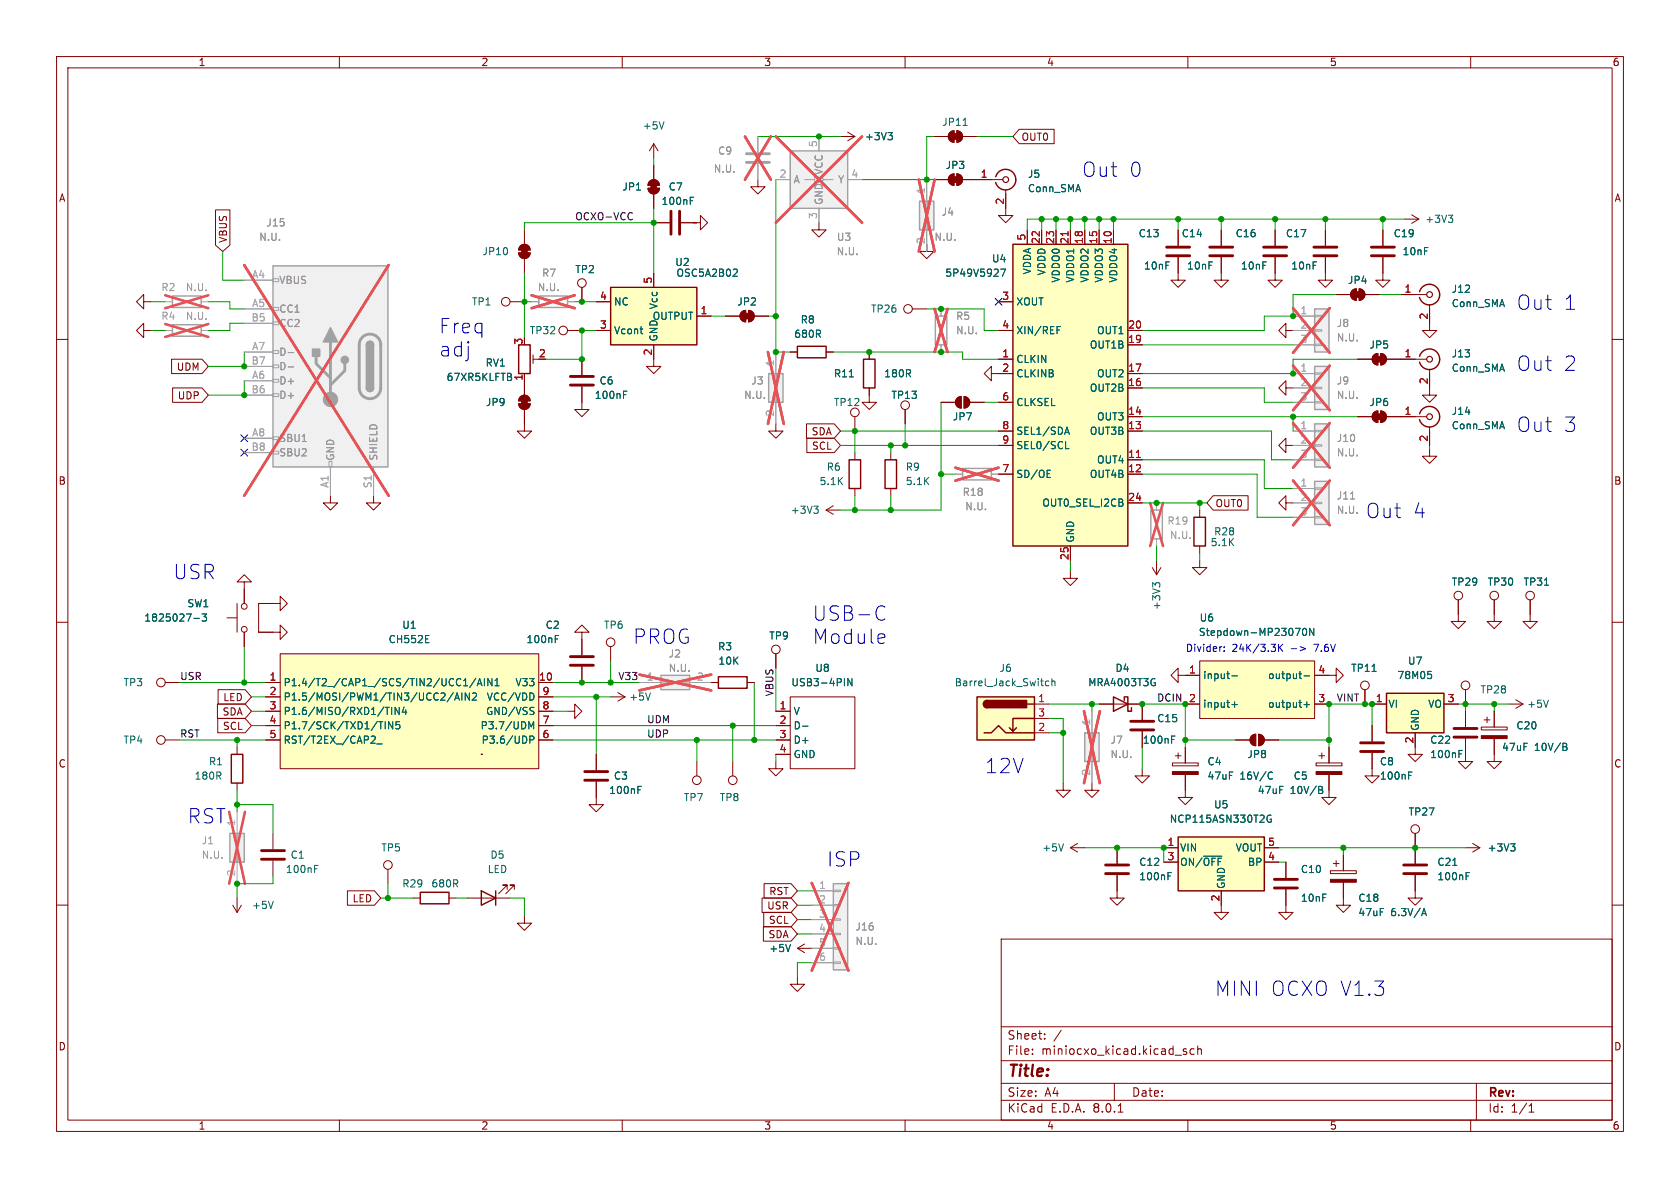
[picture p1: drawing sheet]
<svg xmlns="http://www.w3.org/2000/svg" width="297mm" height="210mm" viewBox="0 0 297 210" stroke-linecap="round" stroke-linejoin="round" font-family="sans-serif">
<defs><g id="words">
<g font-size="3.5" fill="#0000c2">
<text x="191.1" y="31.5">Out</text>
<text x="199.4" y="31.5">0</text>
<text x="77.5" y="59.2">Freq</text>
<text x="268" y="55">Out</text>
<text x="276.3" y="55">1</text>
<text x="77.5" y="63.3">adj</text>
<text x="268" y="65.8">Out</text>
<text x="276.3" y="65.8">2</text>
<text x="268" y="76.6">Out</text>
<text x="276.3" y="76.6">3</text>
<text x="241.3" y="91.8">Out</text>
<text x="249.6" y="91.8">4</text>
<text x="30.5" y="102.6">USR</text>
<text x="143.5" y="110">USB-C</text>
<text x="111.8" y="114.1">PROG</text>
<text x="143.5" y="114.1">Module</text>
<text x="174" y="136.9">12V</text>
<text x="33" y="145.8">RST</text>
<text x="146" y="153.4">ISP</text>
<text x="214.6" y="176.3">MINI OCXO V1.3</text>
</g>
<text font-size="2.8" fill="#840000" x="178" y="190.9">Title:</text>
<g font-size="2.1" fill="#840000">
<text x="178" y="184">Sheet:</text>
<text x="178" y="186.7">File:</text>
<text x="184.1" y="186.7">miniocxo_kicad.kicad_sch</text>
<text x="178" y="196.9">KiCad</text>
<text x="178" y="194.1">Size:</text>
<text x="184.7" y="194.1">A4</text>
<text x="185.7" y="196.9">E.D.A.</text>
<text x="193.3" y="196.9">8.0.1</text>
<text x="200" y="194.1">Date:</text>
<text x="263" y="194.3">Rev:</text>
<text x="263" y="196.9">Id:</text>
<text x="267.1" y="196.9">1/1</text>
</g>
<g font-size="1.8" fill="#840000">
<text x="35" y="11.9">1</text>
<text x="85" y="11.9">2</text>
<text x="135" y="11.9">3</text>
<text x="185" y="11.9">4</text>
<text x="235" y="11.9">5</text>
<text x="285" y="11.9">6</text>
<text x="180.5" y="25.1">OUT0</text>
<text x="10.3" y="35.9">A</text>
<text x="285.3" y="35.9">A</text>
<text x="40.3" y="43" transform="rotate(-90 40.3 43)">VBUS</text>
<text x="31.1" y="65.7">UDM</text>
<text x="31.3" y="70.8">UDP</text>
<text x="143.4" y="77.2">SDA</text>
<text x="143.5" y="79.7">SCL</text>
<text x="10.3" y="85.9">B</text>
<text x="214.8" y="89.9">OUT0</text>
<text x="285.3" y="85.9">B</text>
<text x="39.4" y="124.1">LED</text>
<text x="39.2" y="126.7">SDA</text>
<text x="39.3" y="129.2">SCL</text>
<text x="10.3" y="135.9">C</text>
<text x="285.3" y="135.9">C</text>
<text x="62.2" y="159.7">LED</text>
<text x="135.5" y="161">USR</text>
<text x="135.9" y="158.4">RST</text>
<text x="135.8" y="166.1">SDA</text>
<text x="135.8" y="163.5">SCL</text>
<text x="10.3" y="185.9">D</text>
<text x="285.3" y="185.9">D</text>
<text x="35" y="199.9">1</text>
<text x="85" y="199.9">2</text>
<text x="135" y="199.9">3</text>
<text x="185" y="199.9">4</text>
<text x="235" y="199.9">5</text>
<text x="285" y="199.9">6</text>
</g>
<g font-size="1.8" fill="#006464">
<text x="113.5" y="23.1">+5V</text>
<text x="166.5" y="22.5">JP11</text>
<text x="152.8" y="25">+3V3</text>
<text x="109.9" y="33.9">JP1</text>
<text x="118.1" y="33.9">C7</text>
<text x="167.1" y="30.1">JP3</text>
<text x="181.6" y="31.6">J5</text>
<text x="181.6" y="34.2">Conn_SMA</text>
<text x="116.8" y="36.4">100nF</text>
<text x="251.9" y="39.6">+3V3</text>
<text x="85.2" y="45.3">JP10</text>
<text x="119.3" y="47.2">U2</text>
<text x="175.3" y="46.6">U4</text>
<text x="201.2" y="42.1">C13</text>
<text x="202.1" y="47.9">10nF</text>
<text x="208.8" y="42.1">C14</text>
<text x="209.8" y="47.9">10nF</text>
<text x="218.3" y="42.1">C16</text>
<text x="219.3" y="47.9">10nF</text>
<text x="227.2" y="42.1">C17</text>
<text x="228.2" y="47.9">10nF</text>
<text x="246.3" y="42.1">C19</text>
<text x="247.9" y="45.3">10nF</text>
<text x="101.6" y="48.5">TP2</text>
<text x="119.5" y="49.1">OSC5A2B02</text>
<text x="167" y="49.1">5P49V5927</text>
<text x="182.5" y="48.6" transform="rotate(-90 182.5 48.6)">VDDA</text>
<text x="185" y="48.8" transform="rotate(-90 185 48.8)">VDDD</text>
<text x="187.6" y="50.1" transform="rotate(-90 187.6 50.1)">VDDO0</text>
<text x="190.1" y="50.1" transform="rotate(-90 190.1 50.1)">VDDO1</text>
<text x="192.6" y="50.1" transform="rotate(-90 192.6 50.1)">VDDO2</text>
<text x="195.2" y="50.1" transform="rotate(-90 195.2 50.1)">VDDO3</text>
<text x="197.7" y="50.1" transform="rotate(-90 197.7 50.1)">VDDO4</text>
<text x="238.2" y="50.4">JP4</text>
<text x="256.6" y="52">J12</text>
<text x="83.3" y="54.2">TP1</text>
<text x="93.6" y="59.3">TP32</text>
<text x="108.5" y="59.3">Vcont</text>
<text x="108.5" y="54.2">NC</text>
<text x="115.3" y="56.7">OUTPUT</text>
<text x="116.4" y="54.8" transform="rotate(-90 116.4 54.8)">Vcc</text>
<text x="130.3" y="54.2">JP2</text>
<text x="140.3" y="59.9">680R</text>
<text x="141.5" y="57.4">R8</text>
<text x="153.9" y="55.5">TP26</text>
<text x="179.6" y="54.2">XOUT</text>
<text x="179.6" y="59.3">XIN/REF</text>
<text x="193.8" y="59.3">OUT1</text>
<text x="256.6" y="54.5">Conn_SMA</text>
<text x="85.8" y="65">RV1</text>
<text x="116.4" y="60.5" transform="rotate(-90 116.4 60.5)">GND</text>
<text x="179.6" y="64.4">CLKIN</text>
<text x="192.6" y="61.8">OUT1B</text>
<text x="242" y="61.8">JP5</text>
<text x="256.6" y="63.4">J13</text>
<text x="256.6" y="65.9">Conn_SMA</text>
<text x="78.9" y="67.5">67XR5KLFTB</text>
<text x="85.8" y="72">JP9</text>
<text x="105" y="70.7">100nF</text>
<text x="105.9" y="68.2">C6</text>
<text x="147.3" y="66.9">R11</text>
<text x="147.3" y="72">TP12</text>
<text x="156.2" y="66.9">180R</text>
<text x="157.5" y="70.7">TP13</text>
<text x="179.6" y="66.9">CLKINB</text>
<text x="179.6" y="72">CLKSEL</text>
<text x="192.6" y="69.4">OUT2B</text>
<text x="193.8" y="66.9">OUT2</text>
<text x="242" y="72">JP6</text>
<text x="168.4" y="74.5">JP7</text>
<text x="179.6" y="77.1">SEL1/SDA</text>
<text x="192.6" y="77.1">OUT3B</text>
<text x="193.8" y="74.5">OUT3</text>
<text x="256.6" y="73.5">J14</text>
<text x="256.6" y="76.1">Conn_SMA</text>
<text x="146.1" y="83.4">R6</text>
<text x="160" y="83.4">R9</text>
<text x="179.6" y="79.6">SEL0/SCL</text>
<text x="193.8" y="82.1">OUT4</text>
<text x="144.8" y="86">5.1K</text>
<text x="160" y="86">5.1K</text>
<text x="179.6" y="84.7">SD/OE</text>
<text x="184.2" y="89.8">OUT0_SEL_I2CB</text>
<text x="192.6" y="84.7">OUT4B</text>
<text x="139.7" y="91">+3V3</text>
<text x="214.5" y="94.8">R28</text>
<text x="190.1" y="96" transform="rotate(-90 190.1 96)">GND</text>
<text x="213.9" y="96.7">5.1K</text>
<text x="33" y="107.5">SW1</text>
<text x="205.3" y="107.9" transform="rotate(-90 205.3 107.9)">+3V3</text>
<text x="256.6" y="103.7">TP29</text>
<text x="262.9" y="103.7">TP30</text>
<text x="269.3" y="103.7">TP31</text>
<text x="25.4" y="110.1">1825027-3</text>
<text x="68.6" y="113.9">CH552E</text>
<text x="71" y="111.4">U1</text>
<text x="93" y="113.9">100nF</text>
<text x="96.4" y="111.4">C2</text>
<text x="106.7" y="111.4">TP6</text>
<text x="135.9" y="113.3">TP9</text>
<text x="211.8" y="112.6">Stepdown-MP23070N</text>
<text x="212" y="110.1">U6</text>
<text x="126.8" y="115.2">R3</text>
<text x="126.9" y="117.7">10K</text>
<text x="144" y="119">U8</text>
<text x="176.6" y="119">J6</text>
<text x="197.1" y="119">D4</text>
<text x="238.8" y="119">TP11</text>
<text x="248.8" y="117.7">U7</text>
<text x="21.7" y="121.5">TP3</text>
<text x="50" y="121.5">P1.4/T2_/CAP1_/SCS/TIN2/UCC1/AIN1</text>
<text x="50" y="124.1">P1.5/MOSI/PWM1/TIN3/UCC2/AIN2</text>
<text x="86" y="124.1">VCC/VDD</text>
<text x="91" y="121.5">V33</text>
<text x="111.1" y="124.1">+5V</text>
<text x="139.8" y="121.5">USB3-4PIN</text>
<text x="168.7" y="121.5">Barrel_Jack_Switch</text>
<text x="192.3" y="121.5">MRA4003T3G</text>
<text x="212.6" y="120.2">input-</text>
<text x="212.6" y="125.3">input+</text>
<text x="224.1" y="125.3">output+</text>
<text x="224.1" y="120.2">output-</text>
<text x="245.4" y="125.3">VI</text>
<text x="246.9" y="120.2">78M05</text>
<text x="252.4" y="125.3">VO</text>
<text x="261.6" y="122.8">TP28</text>
<text x="269.9" y="125.3">+5V</text>
<text x="21.7" y="131.7">TP4</text>
<text x="50" y="126.6">P1.6/MISO/RXD1/TIN4</text>
<text x="50" y="129.1">P1.7/SCK/TXD1/TIN5</text>
<text x="50" y="131.7">RST/T2EX_/CAP2_</text>
<text x="84.9" y="129.1">P3.7/UDM</text>
<text x="85" y="131.7">P3.6/UDP</text>
<text x="85.8" y="126.6">GND/VSS</text>
<text x="140.2" y="126.6">V</text>
<text x="140.2" y="129.1">D-</text>
<text x="140.2" y="131.7">D+</text>
<text x="201.9" y="131.7">100nF</text>
<text x="204.5" y="127.9">C15</text>
<text x="251.1" y="129.3" transform="rotate(-90 251.1 129.3)">GND</text>
<text x="252.7" y="131.7">C22</text>
<text x="268" y="129.1">C20</text>
<text x="36.8" y="135.5">R1</text>
<text x="140.2" y="134.2">GND</text>
<text x="213.4" y="135.5">C4</text>
<text x="220.4" y="134.2">JP8</text>
<text x="243.8" y="135.5">C8</text>
<text x="252.7" y="134.2">100nF</text>
<text x="265.4" y="132.9">47uF</text>
<text x="271.3" y="132.9">10V/B</text>
<text x="34.3" y="138">180R</text>
<text x="107.6" y="140.6">100nF</text>
<text x="108.4" y="138">C3</text>
<text x="120.8" y="141.8">TP7</text>
<text x="127.2" y="141.8">TP8</text>
<text x="213.4" y="138">47uF</text>
<text x="214.5" y="143.1">U5</text>
<text x="219.2" y="138">16V/C</text>
<text x="222.3" y="140.6">47uF</text>
<text x="228.1" y="140.6">10V/B</text>
<text x="228.6" y="138">C5</text>
<text x="243.8" y="138">100nF</text>
<text x="206.7" y="145.6">NCP115ASN330T2G</text>
<text x="248.9" y="144.4">TP27</text>
<text x="50.4" y="154.5">100nF</text>
<text x="51.3" y="152">C1</text>
<text x="67.3" y="150.7">TP5</text>
<text x="86.1" y="154.5">LED</text>
<text x="86.6" y="152">D5</text>
<text x="184.2" y="150.7">+5V</text>
<text x="201.3" y="155.8">100nF</text>
<text x="201.3" y="153.3">C12</text>
<text x="208.5" y="150.7">VIN</text>
<text x="208.5" y="153.3">ON/~{OFF}</text>
<text x="218.3" y="150.7">VOUT</text>
<text x="220.5" y="153.3">BP</text>
<text x="229.9" y="154.5">C10</text>
<text x="254" y="153.3">C21</text>
<text x="254" y="155.8">100nF</text>
<text x="262.9" y="150.7">+3V3</text>
<text x="44.5" y="160.9">+5V</text>
<text x="71" y="157.1">R29</text>
<text x="76.2" y="157.1">680R</text>
<text x="216.8" y="157.2" transform="rotate(-90 216.8 157.2)">GND</text>
<text x="229.9" y="159.6">10nF</text>
<text x="240" y="159.6">C18</text>
<text x="240" y="162.2">47uF</text>
<text x="245.9" y="162.2">6.3V/A</text>
<text x="135.9" y="168.5">+5V</text>
</g>
<g font-size="1.8" fill="#989898">
<text x="126.8" y="27.5">C9</text>
<text x="126.1" y="30.7">N.U.</text>
<text x="140.2" y="32.6">A</text>
<text x="145.6" y="31" transform="rotate(-90 145.6 31)">VCC</text>
<text x="148.1" y="32.6">Y</text>
<text x="47" y="40.2">J15</text>
<text x="145.6" y="36.3" transform="rotate(-90 145.6 36.3)">GND</text>
<text x="166.4" y="38.3">J4</text>
<text x="45.7" y="42.8">N.U.</text>
<text x="147.8" y="45.3">N.U.</text>
<text x="147.9" y="42.8">U3</text>
<text x="165.1" y="42.8">N.U.</text>
<text x="28.4" y="51.7">R2</text>
<text x="32.7" y="51.7">N.U.</text>
<text x="49.3" y="50.4">VBUS</text>
<text x="95" y="51.7">N.U.</text>
<text x="95.7" y="49.1">R7</text>
<text x="28.4" y="56.7">R4</text>
<text x="32.7" y="56.7">N.U.</text>
<text x="49.3" y="55.5">CC1</text>
<text x="49.3" y="58">CC2</text>
<text x="168.9" y="56.7">R5</text>
<text x="168.9" y="59.3">N.U.</text>
<text x="236.2" y="58">J8</text>
<text x="49.3" y="63.1">D-</text>
<text x="49.3" y="65.6">D-</text>
<text x="236.2" y="60.6">N.U.</text>
<text x="49.3" y="68.2">D+</text>
<text x="49.3" y="70.7">D+</text>
<text x="131.5" y="70.7">N.U.</text>
<text x="132.7" y="68.2">J3</text>
<text x="236.2" y="68.2">J9</text>
<text x="236.2" y="70.7">N.U.</text>
<text x="49.3" y="78.3">SBU1</text>
<text x="49.3" y="80.9">SBU2</text>
<text x="59.3" y="81.5" transform="rotate(-90 59.3 81.5)">GND</text>
<text x="66.9" y="81.5" transform="rotate(-90 66.9 81.5)">SHIELD</text>
<text x="236.2" y="78.3">J10</text>
<text x="236.2" y="80.9">N.U.</text>
<text x="170.1" y="87.9">R18</text>
<text x="236.2" y="88.5">J11</text>
<text x="170.5" y="90.4">N.U.</text>
<text x="206.3" y="92.9">R19</text>
<text x="206.7" y="95.5">N.U.</text>
<text x="236.2" y="91">N.U.</text>
<text x="118.1" y="116.4">J2</text>
<text x="118.1" y="119">N.U.</text>
<text x="196.2" y="131.7">J7</text>
<text x="196.2" y="134.2">N.U.</text>
<text x="35.6" y="149.5">J1</text>
<text x="35.6" y="152">N.U.</text>
<text x="151.1" y="164.7">J16</text>
<text x="151.1" y="167.2">N.U.</text>
</g>
<g font-size="1.8" fill="#aaa">
<text x="144.5" y="26.1" transform="rotate(-90 144.5 26.1)">5</text>
<text x="137.7" y="31.5">2</text>
<text x="150.4" y="31.5">4</text>
<text x="163.6" y="34.4" transform="rotate(-90 163.6 34.4)">1</text>
<text x="144.5" y="38.8" transform="rotate(-90 144.5 38.8)">3</text>
<text x="163.6" y="43.3" transform="rotate(-90 163.6 43.3)">2</text>
<text x="44.5" y="49.3">A4</text>
<text x="44.4" y="56.9">B5</text>
<text x="44.5" y="54.4">A5</text>
<text x="229.8" y="55.6">1</text>
<text x="229.8" y="58.2">2</text>
<text x="44.4" y="64.5">B7</text>
<text x="44.5" y="62">A7</text>
<text x="136.9" y="64.8" transform="rotate(-90 136.9 64.8)">1</text>
<text x="229.8" y="60.7">3</text>
<text x="229.8" y="65.8">1</text>
<text x="44.4" y="69.6">B6</text>
<text x="44.5" y="67.1">A6</text>
<text x="229.8" y="68.3">2</text>
<text x="229.8" y="70.9">3</text>
<text x="44.5" y="77.2">A8</text>
<text x="136.9" y="73.7" transform="rotate(-90 136.9 73.7)">2</text>
<text x="229.8" y="75.9">1</text>
<text x="44.4" y="79.8">B8</text>
<text x="229.8" y="78.5">2</text>
<text x="229.8" y="81">3</text>
<text x="58.2" y="86.3" transform="rotate(-90 58.2 86.3)">A1</text>
<text x="65.8" y="86.4" transform="rotate(-90 65.8 86.4)">S1</text>
<text x="229.8" y="86.1">1</text>
<text x="229.8" y="88.6">2</text>
<text x="229.8" y="91.2">3</text>
<text x="114.2" y="120.4">1</text>
<text x="123.1" y="120.4">2</text>
<text x="192.8" y="128.3" transform="rotate(-90 192.8 128.3)">1</text>
<text x="192.8" y="137.2" transform="rotate(-90 192.8 137.2)">2</text>
<text x="41.7" y="146.1" transform="rotate(-90 41.7 146.1)">1</text>
<text x="41.7" y="155" transform="rotate(-90 41.7 155)">2</text>
<text x="144.7" y="157.2">1</text>
<text x="144.7" y="159.8">2</text>
<text x="144.7" y="162.3">3</text>
<text x="144.7" y="164.8">4</text>
<text x="144.7" y="167.4">5</text>
<text x="144.7" y="169.9">6</text>
</g>
<g font-size="1.8" fill="#a90000">
<text x="173.3" y="31.5">1</text>
<text x="177.5" y="36.3" transform="rotate(-90 177.5 36.3)">2</text>
<text x="181.4" y="42.6" transform="rotate(-90 181.4 42.6)">5</text>
<text x="183.9" y="43.2" transform="rotate(-90 183.9 43.2)">22</text>
<text x="186.4" y="43.2" transform="rotate(-90 186.4 43.2)">23</text>
<text x="189" y="43.2" transform="rotate(-90 189 43.2)">21</text>
<text x="191.5" y="43.2" transform="rotate(-90 191.5 43.2)">18</text>
<text x="194.1" y="43.2" transform="rotate(-90 194.1 43.2)">15</text>
<text x="196.6" y="43.2" transform="rotate(-90 196.6 43.2)">10</text>
<text x="106" y="53.1">4</text>
<text x="115.3" y="50.2" transform="rotate(-90 115.3 50.2)">5</text>
<text x="177.1" y="53.1">3</text>
<text x="248.2" y="51.8">1</text>
<text x="106" y="58.2">3</text>
<text x="123.8" y="55.6">1</text>
<text x="177.1" y="58.2">4</text>
<text x="199.3" y="58.2">20</text>
<text x="252.5" y="56.6" transform="rotate(-90 252.5 56.6)">2</text>
<text x="92.5" y="61" transform="rotate(-90 92.5 61)">3</text>
<text x="95.2" y="63.2">2</text>
<text x="115.3" y="62.9" transform="rotate(-90 115.3 62.9)">2</text>
<text x="177.1" y="63.2">1</text>
<text x="177.1" y="65.8">2</text>
<text x="199.3" y="65.8">17</text>
<text x="199.3" y="60.7">19</text>
<text x="248.2" y="63.2">1</text>
<text x="92.5" y="67.4" transform="rotate(-90 92.5 67.4)">1</text>
<text x="177.1" y="70.9">6</text>
<text x="199.3" y="68.3">16</text>
<text x="252.5" y="68" transform="rotate(-90 252.5 68)">2</text>
<text x="177.1" y="75.9">8</text>
<text x="199.3" y="75.9">13</text>
<text x="199.3" y="73.4">14</text>
<text x="248.2" y="73.4">1</text>
<text x="177.1" y="83.6">7</text>
<text x="177.1" y="78.5">9</text>
<text x="199.3" y="81">11</text>
<text x="199.3" y="83.6">12</text>
<text x="252.5" y="78.2" transform="rotate(-90 252.5 78.2)">2</text>
<text x="199.3" y="88.6">24</text>
<text x="189" y="99.1" transform="rotate(-90 189 99.1)">25</text>
<text x="210.1" y="119.1">1</text>
<text x="233" y="119.1">4</text>
<text x="47.6" y="120.4">1</text>
<text x="47.6" y="122.9">2</text>
<text x="47.6" y="125.5">3</text>
<text x="95.2" y="120.4">10</text>
<text x="95.8" y="125.5">8</text>
<text x="95.8" y="122.9">9</text>
<text x="137.7" y="125.5">1</text>
<text x="183.4" y="124.2">1</text>
<text x="210.1" y="124.2">2</text>
<text x="233" y="124.2">3</text>
<text x="243.1" y="124.2">1</text>
<text x="255.8" y="124.2">3</text>
<text x="47.6" y="128">4</text>
<text x="47.6" y="130.6">5</text>
<text x="95.8" y="130.6">6</text>
<text x="95.8" y="128">7</text>
<text x="137.7" y="128">2</text>
<text x="137.7" y="130.6">3</text>
<text x="183.4" y="129.3">2</text>
<text x="183.4" y="126.7">3</text>
<text x="249.9" y="131.5" transform="rotate(-90 249.9 131.5)">2</text>
<text x="137.7" y="133.1">4</text>
<text x="206.3" y="149.6">1</text>
<text x="224.1" y="149.6">5</text>
<text x="206.3" y="152.1">3</text>
<text x="224.1" y="152.1">4</text>
<text x="215.6" y="159.5" transform="rotate(-90 215.6 159.5)">2</text>
</g>
<g font-size="1.8" fill="#0f0f0f">
<text x="101.6" y="39">OCXO-VCC</text>
<text x="31.7" y="120.3">USR</text>
<text x="109.2" y="120.3">V33</text>
<text x="136.8" y="123.2" transform="rotate(-90 136.8 123.2)">VBUS</text>
<text x="204.5" y="124.1">DCIN</text>
<text x="236.2" y="124.1">VINT</text>
<text x="31.7" y="130.5">RST</text>
<text x="114.3" y="130.5">UDP</text>
<text x="114.3" y="127.9">UDM</text>
</g>
<g font-size="1.8" fill="#0000c2">
<text x="209.5" y="115.3">Divider:</text>
<text x="217.8" y="115.3">24K/3.3K</text>
<text x="232.6" y="115.3">7.6V</text>
</g>
</g></defs>
<g fill="none" stroke="#840000" stroke-width=".18">
<path d="M10 10h277v190h-277zM12 12h273v186h-273zM60 10v2M110 10v2M160 10v2M210 10v2M260 10v2M177.8 36.8v1.3h1.3l-1.3 1.3-1.3-1.3h1.3M10 60h2M163.8 43.2v1.3h1.3l-1.3 1.2-1.2-1.2h1.2M227.3 58.4v-1.2l-1.2 1.2 1.2 1.3v-1.3h1.3M234.3 45.5v4h1.3l-1.3 1.3-1.3-1.3h1.3"/>
<path d="M234.3 40.6v2.8M285 60h2M146 90.2l1.3 .7M146 90.2h2.6M147.3 89.4l-1.3 .8M151.1 80v1.3M151.1 86.4v1.2M10 110h2M285 110h2M10 160h2M285 160h2M177 166h108v32h-108z"/>
<path d="M60 198v2M110 198v2M160 198v2M177 194.5h108M177 191.5h108M177 187.5h108M177 181.5h108M182.5 186.3v.1M182.5 185.5v.1M184.7 183.6v.1M184.7 182.8v.1M187.6 182.1l-1.3 2"/>
<path d="M197 191.5v3M197.7 196.6h.8M207.7 186.5h1.2M209.7 185.5l-.3-.1-.2 .2v.2l.5 .2v.3h-.5M210 198v2M211.1 185.5l-.4-.1-.3 .3v.4l.1 .2h.6M211.7 185.5l.3-.1 .3 .1 .1 .9M211.7 184.9v1.5M260 198v2M261 191.5v6.5M270.3 196.6h.9M270.3 195.5l.4-.4v1.5"/>
</g>
<path d="M143.9 89.5h.7l-.4 .5M144.4 90l.2 .2v.3l-.2 .2" fill="none" stroke="#006464" stroke-width=".18"/>
<path d="M150.1 81.3h2v5.1h-2z" fill="none" stroke="#840000" stroke-width=".25"/>
<path d="M232.3 43.7h4M232.3 45.2h4" fill="none" stroke="#840000" stroke-width=".51"/>
<path d="M162.6 35.6h2.5v5h-2.5z" fill="#f0f0f0"/>
<path d="M163.7 35.6h.3v1.2h-.3zM163.7 39.4h.3v1.2h-.3zM163.8 31.8v3.8M163.8 40.6v3.9" fill="none" stroke="#a1a1a1" stroke-width=".18"/>
<path d="M162.6 35.6h2.5v5h-2.5z" fill="none" stroke="#a1a1a1" stroke-width=".25"/>
<path d="M162.4 31.8l2.8 12.7M165.2 31.8l-2.8 12.7" fill="none" stroke="#e65255" stroke-width=".46"/>
<path d="M58.4 87.6v1.3h1.3l-1.3 1.3-1.3-1.3h1.3M66 87.6v1.3h1.3l-1.3 1.3-1.2-1.3h1.2" fill="none" stroke="#840000" stroke-width=".18"/>
<path d="M48.3 47h20.3v35.6h-20.3z" fill="#f0f0f0"/>
<g fill="none" stroke="#a1a1a1" stroke-width=".18">
<path d="M43.2 49.5h5.1M43.2 54.6h5.1M43.2 57.2h5.1M48.3 56.9h1v.5h-1zM48.3 54.4h1v.5h-1zM48.3 49.3h1v.5h-1zM43.2 67.3h5.1M43.2 62.2h5.1M43.2 77.5h5.1M43.2 69.9h5.1M43.2 64.8h5.1M48.3 79.8h1v.5h-1z"/>
<path d="M48.3 77.2h1v.5h-1zM48.3 69.6h1v.5h-1zM48.3 67.1h1v.5h-1zM48.3 64.5h1v.5h-1zM48.3 62h1v.5h-1zM43.2 80h5.1M58.2 81.5h.5v1.1h-.5zM58.4 82.6v5M66 82.6v5"/>
</g>
<path d="M48.3 47h20.3v35.6h-20.3zM64.8 68.6a.64 .64 0 0 0 .6 .6 .64 .64 0 0 0 .6-.6M64.8 61a.64 .64 0 0 1 .6-.7 .64 .64 0 0 1 .6 .7" fill="none" stroke="#a1a1a1" stroke-width=".25"/>
<path d="M64.1 59.6a1.91 1.91 0 0 1 2-.4 1.91 1.91 0 0 1 1.2 1.8v7.6a1.91 1.91 0 0 1-1.9 1.9 1.91 1.91 0 0 1-1.9-1.9v-7.8l.2-.6zM55.9 63v1.3l2.5 2.5M58.4 60.5v10.1M61 64.3v1.2l-2.6 2.6" fill="none" stroke="#a1a1a1" stroke-width=".51"/>
<g fill="#a1a1a1" stroke="#a1a1a1" stroke-width=".25">
<path d="M64.8 68.6h1.2a.64 .64 0 0 1-.6 .6 .64 .64 0 0 1-.6-.6z"/>
<path d="M64.8 61h1.2v7.6h-1.2z"/>
<path d="M65 60.5a.64 .64 0 0 1 .6-.1 .64 .64 0 0 1 .4 .6h-1.2z"/>
<path d="M58.4 57.9l1.3 2.6h-2.6z"/>
<path d="M55.2 61.7h1.3v1.3h-1.3z"/>
<circle cx="61" cy="63.6" r=".63"/>
</g>
<circle cx="58.4" cy="70.6" r="1.27" fill="#a1a1a1" stroke="#a1a1a1" stroke-width=".18"/>
<path d="M50.9 62.3h1M50.9 64.9h1" fill="none" stroke="#989898" stroke-width=".18"/>
<path d="M43.2 46.9l25.5 40.7M68.7 46.9l-25.5 40.7" fill="none" stroke="#e65255" stroke-width=".46"/>
<g fill="#840000" stroke="#840000" stroke-width=".18">
<path d="M168.4 31.2h1v1.1h-1z"/>
<path d="M167.9 31l.8-.3v2.1a1.02 1.02 0 0 1-1-.7 1.02 1.02 0 0 1 .2-1.1z"/>
<path d="M169.2 30.7a1.02 1.02 0 0 1 1 1.1 1.02 1.02 0 0 1-1 1z"/>
</g>
<path d="M165.1 31.8h2.5M167.9 31l.8-.3v2.1a1.02 1.02 0 0 1-1-.7 1.02 1.02 0 0 1 .2-1.1zM169.2 30.7a1.02 1.02 0 0 1 1 1.1 1.02 1.02 0 0 1-1 1zM170.2 31.8h2.5" fill="none" stroke="#840000" stroke-width=".18"/>
<path d="M232.4 54.6h2.5v7.6h-2.5z" fill="#f0f0f0"/>
<path d="M228.6 55.9h3.8M228.6 58.4h3.8M232.4 58.3h1.3v.2h-1.3zM232.4 55.8h1.3v.2h-1.3zM228.6 61h3.8M232.4 60.8h1.3v.3h-1.3z" fill="none" stroke="#a1a1a1" stroke-width=".18"/>
<path d="M232.4 54.6h2.5v7.6h-2.5z" fill="none" stroke="#a1a1a1" stroke-width=".25"/>
<path d="M228.6 54.5l6.5 7.9M235.1 54.5l-6.5 7.9" fill="none" stroke="#e65255" stroke-width=".46"/>
<path d="M175.3 66v-1.2l-1.3 1.2 1.3 1.3v-1.3h1.2" fill="none" stroke="#840000" stroke-width=".18"/>
<path d="M179.1 43.2h20.3v53.3h-20.3z" fill="#ffffc2"/>
<path d="M176 31.2a1.82 1.82 0 0 1 2.8-.9 1.82 1.82 0 0 1 0 3 1.82 1.82 0 0 1-2.8-1M179.1 43.2h20.3v53.3h-20.3zM156.5 81.3h2v5.1h-2z" fill="none" stroke="#840000" stroke-width=".25"/>
<g fill="none" stroke="#840000" stroke-width=".18">
<path d="M172.7 31.8h4.6M177.8 33.5v3.3M25.4 53.3v-1.2l-1.3 1.2 1.3 1.3v-1.3h1.3M25.4 58.4v-1.2l-1.3 1.2 1.3 1.3v-1.3h1.3M176.5 58.4h2.6M176.5 53.3h2.6M181.6 40.6v2.6M184.1 40.6v2.6M186.7 40.6v2.6M189.2 40.6v2.6M191.8 40.6v2.6M194.3 40.6v2.6"/>
<path d="M196.8 40.6v2.6M199.4 58.4h2.5M160 72.4v2.5M166.4 71.1h2.5M169.2 70.4l.7-.3v2a1.02 1.02 0 0 1-.9-.6 1.02 1.02 0 0 1 .2-1.1zM170.4 70.1a1.02 1.02 0 0 1 1 1 1.02 1.02 0 0 1-1 1zM171.4 71.1h2.6M176.5 63.5h2.6M176.5 76.2h2.6M176.5 66h2.6M176.5 71.1h2.6M176.5 78.7h2.6"/>
<path d="M199.4 76.2h2.5M199.4 73.7h2.5M199.4 68.6h2.5M199.4 66h2.5M199.4 61h2.5M157.5 80v1.3M157.5 86.4v1.2M176.5 83.8h2.6M189.2 96.5v2.6M199.4 81.3h2.5M199.4 83.8h2.5M199.4 88.9h2.5"/>
<path d="M48.3 147.3v2.8M48.3 152.1v2.8"/>
<circle cx="160" cy="71.6" r=".76"/>
</g>
<path d="M188.8 40.9v.8M200.9 80.9h.7" fill="none" stroke="#a90000" stroke-width=".18"/>
<path d="M176.9 47.6h.9l-.6 1.2M186.9 58.3h.4M186.9 57.7h.6M188.3 76.4h.6M188.4 79.3h.6M188.6 75.5l.5 1.3M185.1 84.4h.6M185.1 83.1h.6M55.6 153.6h.4M55.6 153h.6" fill="none" stroke="#006464" stroke-width=".18"/>
<path d="M30.5 52.3h5.1v2.1h-5.1zM165.4 55.9h2v5.1h-2zM170.2 82.8h5.1v2h-5.1z" fill="none" stroke="#a1a1a1" stroke-width=".25"/>
<path d="M29.2 53.3h1.3M35.6 53.3h1.2M166.4 54.6v1.3M166.4 61v1.2M168.9 83.8h1.3M175.3 83.8h1.2" fill="none" stroke="#a1a1a1" stroke-width=".18"/>
<path d="M29.2 52.2l7.6 2.3M36.8 52.2l-7.6 2.3M165.2 54.6l2.3 7.6M167.5 54.6l-2.3 7.6M168.9 82.7l7.6 2.3M176.5 82.7l-7.6 2.3" fill="none" stroke="#e65255" stroke-width=".46"/>
<g fill="#840000" stroke="#840000" stroke-width=".18">
<path d="M169.2 70.4l.7-.3v2a1.02 1.02 0 0 1-.9-.6 1.02 1.02 0 0 1 .2-1.1z"/>
<path d="M170.4 70.1a1.02 1.02 0 0 1 1 1 1.02 1.02 0 0 1-1 1z"/>
</g>
<circle cx="177.8" cy="31.8" r=".51" fill="none" stroke="#840000" stroke-width=".2"/>
<path d="M46.2 150.4h4.1M46.2 151.9h4.1" fill="none" stroke="#840000" stroke-width=".51"/>
<path d="M232.4 74.9h2.5v7.7h-2.5z" fill="#f0f0f0"/>
<path d="M228.6 76.2h3.8M228.6 78.7h3.8M232.4 78.6h1.3v.3h-1.3zM232.4 76.1h1.3v.2h-1.3zM228.6 81.3h3.8M232.4 81.2h1.3v.2h-1.3z" fill="none" stroke="#a1a1a1" stroke-width=".18"/>
<path d="M232.4 74.9h2.5v7.7h-2.5z" fill="none" stroke="#a1a1a1" stroke-width=".25"/>
<path d="M228.6 74.8l6.5 7.9M235.1 74.8l-6.5 7.9" fill="none" stroke="#e65255" stroke-width=".46"/>
<path d="M49.5 115.6h45.7v20.3h-45.7z" fill="#ffffc2"/>
<g fill="none" stroke="#840000" stroke-width=".18">
<path d="M248.3 38.7h2.5M249.6 38l1.2 .7M250.8 38.7l-1.2 .8M208.3 45.5v4h1.2l-1.2 1.3-1.3-1.3h1.3M208.3 40.6v2.8M215.9 45.5v4h1.3l-1.3 1.3-1.3-1.3h1.3M215.9 40.6v2.8M225.4 45.5v4h1.3l-1.3 1.3-1.2-1.3h1.2M225.4 40.6v2.8M236.2 52.1h2.6M239.1 51.4l.7-.3v2a1.02 1.02 0 0 1-1-.6 1.02 1.02 0 0 1 .3-1.1zM240.3 51.1a1.02 1.02 0 0 1 1 1 1.02 1.02 0 0 1-1 1z"/>
<path d="M241.3 52.1h2.5M244.5 45.5v4h1.2l-1.2 1.3-1.3-1.3h1.3M244.5 40.6v2.8M252.7 57.2v1.2h1.3l-1.3 1.3-1.2-1.3h1.2M91.7 71.4h2a1.02 1.02 0 0 1-1 1 1.02 1.02 0 0 1-1-1zM92 70.2a1.02 1.02 0 0 1 1.1-.3 1.02 1.02 0 0 1 .6 1h-2zM92.7 67.3v2.6M92.7 72.4v2.5M240 63.5h2.6M242.9 62.8l.7-.3v2a1.02 1.02 0 0 1-.9-.6 1.02 1.02 0 0 1 .2-1.1zM244.1 62.5a1.02 1.02 0 0 1 1 1 1.02 1.02 0 0 1-1 1zM245.1 63.5h2.5"/>
<path d="M49.5 115.6h45.7v20.3h-45.7zM234.9 119.4h1.3v-1.3l1.3 1.3-1.3 1.3v-1.3M257.8 108.6v1.3h1.3l-1.3 1.2-1.3-1.2h1.3M47 120.7h2.5M47 123.2h2.5M47 125.7h2.5M47 128.3h2.5M47 130.8h2.5M85.1 133.4h.1M95.2 120.7h2.6M95.2 123.2h2.6M95.2 125.7h2.6"/>
<path d="M95.2 128.3h2.6M95.2 130.8h2.6M100.3 125.7h1.3v-1.2l1.3 1.2-1.3 1.3v-1.3M241.3 121.9v2.6M242.6 128.3v2.8M242.6 133.1v2.8M237.5 158.8v1.2h1.3l-1.3 1.3-1.3-1.3h1.3"/>
<circle cx="241.3" cy="121.2" r=".76"/>
</g>
<g fill="none" stroke="#006464" stroke-width=".18">
<path d="M256 38h.8l-.4 .5M256.6 38.5l.2 .3v.3l-.2 .2M75.2 113.6h.6M75.2 112.3h.6M84.1 119.9l-1.1 1.6M85.6 120v1.2M87 120v1.2l-.8-1.2v1.2M242.6 118.7h.7M66.1 130.1l.2 .3v.3l-.7 .7h.7M66.6 131.5h1M68.1 127.6v1.2M68.1 125h.7"/>
<path d="M69.2 125v1.3M69.4 127.6v1.2l-.7-1.2v1.2M70.6 125v1.3l-.7-1.3v1.3M70.6 127.6h-.6v.6l.2-.1h.4l.1 .2-.1 .4-.1 .1-.5-.1M71.4 125l-.3 .9h.8M71.7 125.5v.8M80.1 122.4l-1.1 1.7M80.4 123.8l.4-1.3 .4 1.3M80.5 123.4h.6M81.6 122.5v1.3M81.9 121.2h.8M81.9 120.3l.4-.3v1.2"/>
<path d="M83 122.5v1.3l-.7-1.3v1.3M83.5 122.6l.5-.1 .2 .4-.7 .9h.7M84.4 121.2l.4-1.2 .4 1.2M84.5 120.9h.6M87.5 121.2h.7M87.5 120.3l.4-.3v1.2M93.5 127.6l.4 .9 .4-.9v1.2M93.7 130.8l.6-.1 .1-.2-.1-.3-.6-.1v1.3M94.2 125l.2 .1M94.3 125.8l.1 .1-.1 .3M249 137.1h.5M249 136.5h.6"/>
</g>
<path d="M30.5 57.4h5.1v2h-5.1zM203.5 90.2h2v5.1h-2z" fill="none" stroke="#a1a1a1" stroke-width=".25"/>
<path d="M29.2 58.4h1.3M35.6 58.4h1.2M204.5 88.9v1.3M204.5 95.3v1.2" fill="none" stroke="#a1a1a1" stroke-width=".18"/>
<path d="M29.2 57.3l7.6 2.3M36.8 57.3l-7.6 2.3M203.3 88.9l2.3 7.6M205.6 88.9l-2.3 7.6" fill="none" stroke="#e65255" stroke-width=".46"/>
<path d="M206.2 43.7h4.1M206.2 45.2h4.1M213.9 43.7h4M213.9 45.2h4M223.4 43.7h4.1M223.4 45.2h4.1M242.4 43.7h4.1M242.4 45.2h4.1M240.5 132.8h4.1M240.5 131.3h4.1" fill="none" stroke="#840000" stroke-width=".51"/>
<g fill="#840000" stroke="#840000" stroke-width=".18">
<path d="M239.5 51.6h1v1h-1z"/>
<path d="M239.1 51.4l.7-.3v2a1.02 1.02 0 0 1-1-.6 1.02 1.02 0 0 1 .3-1.1z"/>
<path d="M240.3 51.1a1.02 1.02 0 0 1 1 1 1.02 1.02 0 0 1-1 1z"/>
<path d="M243.3 63h1v1h-1z"/>
<path d="M242.9 62.8l.7-.3v2a1.02 1.02 0 0 1-.9-.6 1.02 1.02 0 0 1 .2-1.1z"/>
<path d="M244.1 62.5a1.02 1.02 0 0 1 1 1 1.02 1.02 0 0 1-1 1z"/>
<path d="M92.2 70.6h1v1h-1z"/>
<path d="M91.7 71.4h2a1.02 1.02 0 0 1-1 1 1.02 1.02 0 0 1-1-1z"/>
<path d="M92 70.2a1.02 1.02 0 0 1 1.1-.3 1.02 1.02 0 0 1 .6 1h-2z"/>
</g>
<path d="M147.3 156.2h2.6v15.3h-2.6z" fill="#f0f0f0"/>
<path d="M143.5 157.5h3.8M147.3 159.9h1.3v.2h-1.3zM147.3 157.4h1.3v.2h-1.3zM143.5 160h3.8M143.5 162.6h3.8M143.5 165.1h3.8M143.5 167.6h3.8M143.5 170.2h3.8M147.3 170.1h1.3v.2h-1.3zM147.3 167.5h1.3v.3h-1.3zM147.3 165h1.3v.2h-1.3zM147.3 162.4h1.3v.3h-1.3z" fill="none" stroke="#a1a1a1" stroke-width=".18"/>
<path d="M147.3 156.2h2.6v15.3h-2.6z" fill="none" stroke="#a1a1a1" stroke-width=".25"/>
<path d="M143.5 156.1l6.5 15.5M150 156.1l-6.5 15.5" fill="none" stroke="#e65255" stroke-width=".46"/>
<path d="M100.8 66.5h4.1M100.8 68.1h4.1M248.2 154.4h4M248.2 152.9h4" fill="none" stroke="#840000" stroke-width=".51"/>
<g fill="none" stroke="#840000" stroke-width=".18">
<path d="M90.2 53.3h2.5M92.7 74.9v1.3h1.3l-1.3 1.3-1.3-1.3h1.3M92.7 66v1.3M94.2 62.7v1.6M94.2 63.5h1M102.9 68.3v4.1h1.2l-1.2 1.3-1.3-1.3h1.3M102.9 63.5v2.8M115.6 63.5v1.3h1.2l-1.2 1.2-1.3-1.2h1.3M242.6 135.9v1.3h1.2l-1.2 1.2-1.3-1.2h1.3M235.2 153.9h4.6v.5h-4.6zM235.7 152.7h1M236.2 152.1v1.1"/>
<path d="M237.5 151.1v2.8M237.5 156v2.8M250.2 154.7v4.1h1.3l-1.3 1.2-1.3-1.2h1.3M250.2 149.9v2.8"/>
<circle cx="89.4" cy="53.3" r=".76"/>
</g>
<path d="M90.1 66.6l.4 .2-.1 .3-.2 .2M90.3 66l.1 .2-.1 .3M110.2 69.8h.5M110.2 69.2h.6M256.8 153h.8M259.2 154.9h.4M259.2 154.2h.6M251.5 161.5h.6M251.8 160.6l.4 1.3" fill="none" stroke="#006464" stroke-width=".18"/>
<path d="M235.2 155.4h4.6v.6h-4.6z" fill="#840000" stroke="#840000" stroke-width=".18"/>
<path d="M91.7 61h2v5h-2z" fill="none" stroke="#840000" stroke-width=".25"/>
<path d="M107.9 50.8h15.3v10.2h-15.3z" fill="#ffffc2"/>
<path d="M107.9 50.8h15.3v10.2h-15.3z" fill="none" stroke="#840000" stroke-width=".25"/>
<g fill="none" stroke="#840000" stroke-width=".18">
<path d="M114.6 33.3h2a1.02 1.02 0 0 1-1 1 1.02 1.02 0 0 1-1-1zM114.8 32.1a1.02 1.02 0 0 1 1.2-.3 1.02 1.02 0 0 1 .6 1h-2zM115.6 25.4v2.5M115.6 29.2v2.6M115.6 34.3v2.5M115.6 25.4l-.8 1.3M115.6 25.4l.7 1.3M115.6 39.4h2.8M120.4 39.4h2.8M122.6 39.4h1.2v-1.3l1.3 1.3-1.3 1.2v-1.2M91.7 44.7h2a1.02 1.02 0 0 1-1 1 1.02 1.02 0 0 1-1-1zM92 43.5a1.02 1.02 0 0 1 1.1-.2 1.02 1.02 0 0 1 .6 .9h-2z"/>
<path d="M92.7 40.6v2.6M92.7 45.7v2.6M100.3 58.4h2.6M102.9 50.8v2.5M105.4 58.4h2.5M105.4 53.3h2.5M115.6 48.3v2.5M123.2 55.9h2.5M115.6 61v2.5M129.5 134.6v2.6M218.4 130.8h2.6M221.3 130.1l.7-.3v2a1.02 1.02 0 0 1-.9-.6 1.02 1.02 0 0 1 .2-1.1z"/>
<path d="M222.5 129.8a1.02 1.02 0 0 1 1 1 1.02 1.02 0 0 1-1 1zM223.5 130.8h2.6M232.7 134.9h4.5v.5h-4.5zM233.2 133.6h1M233.7 133.1v1M234.9 136.9v4.1h1.3l-1.3 1.2-1.2-1.2h1.2M234.9 132.1v2.8M250.2 132.1v1.3h1.3l-1.3 1.2-1.3-1.2h1.3M259.1 125.7v2.8M259.1 130.6v2.8M227.3 157.2v4.1h1.3l-1.3 1.3-1.2-1.3h1.2M227.3 152.4v2.8"/>
<path d="M250.2 147.3v2.6M259.1 149.9h2.5M260.3 149.1l1.3 .8M261.6 149.9l-1.3 .7M215.9 160v1.3h1.3l-1.3 1.3-1.3-1.3h1.3"/>
<circle cx="99.6" cy="58.4" r=".76"/>
<circle cx="102.9" cy="50" r=".76"/>
<circle cx="129.5" cy="137.9" r=".76"/>
<circle cx="250.2" cy="146.6" r=".76"/>
</g>
<g fill="none" stroke="#006464" stroke-width=".18">
<path d="M117.4 21.5l-.4 1.3M122 35.5h.5M122 34.9h.6M113.2 58.2h.4M113.5 59h.1M130.1 47.6l.3 .2-.1 .3-.7 .7h.8M233.1 139l.6 .1 .1 .3-.3 .2M233.1 139.6h.4M233.5 139.6l.4 .3-.1 .3-.7 .1M257.9 133.3h.4M257.9 132.7h.6M267.1 149.2h.7l-.4 .5"/>
<path d="M267.6 149.7l.2 .2v.3l-.2 .2"/>
</g>
<g fill="#840000" stroke="#840000" stroke-width=".18">
<path d="M115.1 32.5h1v1h-1z"/>
<path d="M114.6 33.3h2a1.02 1.02 0 0 1-1 1 1.02 1.02 0 0 1-1-1z"/>
<path d="M114.8 32.1a1.02 1.02 0 0 1 1.2-.3 1.02 1.02 0 0 1 .6 1h-2z"/>
<path d="M92.2 43.9h1v1.1h-1z"/>
<path d="M91.7 44.7h2a1.02 1.02 0 0 1-1 1 1.02 1.02 0 0 1-1-1z"/>
<path d="M92 43.5a1.02 1.02 0 0 1 1.1-.2 1.02 1.02 0 0 1 .6 .9h-2z"/>
<path d="M221.3 130.1l.7-.3v2a1.02 1.02 0 0 1-.9-.6 1.02 1.02 0 0 1 .2-1.1z"/>
<path d="M222.5 129.8a1.02 1.02 0 0 1 1 1 1.02 1.02 0 0 1-1 1z"/>
<path d="M232.7 136.4h4.5v.5h-4.5z"/>
</g>
<path d="M118.6 37.3v4.1M120.1 37.3v4.1M257 130.3h4.1M257 128.8h4.1M225.3 157h4.1M225.3 155.4h4.1" fill="none" stroke="#840000" stroke-width=".51"/>
<path d="M95.2 52.3h5.1v2.1h-5.1z" fill="none" stroke="#a1a1a1" stroke-width=".25"/>
<path d="M94 53.3h1.2M100.3 53.3h1.3" fill="none" stroke="#a1a1a1" stroke-width=".18"/>
<path d="M94 52.2l7.6 2.3M101.6 52.2l-7.6 2.3" fill="none" stroke="#e65255" stroke-width=".46"/>
<path d="M245.1 122.6h10.2v6.9h-10.2z" fill="#ffffc2"/>
<path d="M127 119.6h5.1v2.1h-5.1zM245.1 122.6h10.2v6.9h-10.2z" fill="none" stroke="#840000" stroke-width=".25"/>
<g fill="none" stroke="#840000" stroke-width=".18">
<path d="M137.2 115.6v2.5M125.7 120.7h1.3M132.1 120.7h1.2M137.2 134.6v1.3h1.2l-1.2 1.3-1.3-1.3h1.3M137.2 125.7h2.5M137.2 128.3h2.5M137.2 130.8h2.5M137.2 133.4h2.5M139.7 123.2h11.4v12.7h-11.4zM242.6 124.5h2.5M250.2 129.5v2.6M255.3 124.5h2.5"/>
<path d="M259.1 133.4v1.2h1.2l-1.2 1.3-1.3-1.3h1.3M261.9 128.5h4.5v.5h-4.5zM262.4 127.3h1M262.9 126.7v1.1M264.2 130.6v4h1.2l-1.2 1.3-1.3-1.3h1.3M264.2 125.7v2.8M266.7 124.5h2.5M268 123.7l1.2 .8M269.2 124.5l-1.2 .7M141 172.7v1.3h1.2l-1.2 1.3-1.3-1.3h1.3M141 167.6l1.2 .8M141 167.6h2.5"/>
<path d="M142.2 166.9l-1.2 .7"/>
<circle cx="137.2" cy="114.8" r=".76"/>
</g>
<path d="M150.6 120v1.2l-.7-1.2v1.2M252.4 118.7h.6M252.9 119.2l.2 .2v.3l-.2 .3M141.9 128.4h.9M273.7 123.8l-.4 1.2M276.3 131.4l.6 .1 .1 .3-.3 .2M276.3 132h.4M276.7 132l.3 .2v.3l-.7 .2M139.8 166.9l-.5 1.3" fill="none" stroke="#006464" stroke-width=".18"/>
<path d="M261.9 130h4.5v.6h-4.5z" fill="#840000" stroke="#840000" stroke-width=".18"/>
<path d="M139.7 26.7h10.2v10.1h-10.2z" fill="#f0f0f0"/>
<path d="M139.7 26.7h10.2v10.1h-10.2z" fill="none" stroke="#a1a1a1" stroke-width=".25"/>
<path d="M137.2 31.8h2.5M142.2 31.8h1.8M144 31l1.8 .8-1.8 .7zM144.8 24.1v2.6M144.8 36.8v2.6M145.8 31.8h1.5M149.9 31.8h2.5" fill="none" stroke="#a1a1a1" stroke-width=".18"/>
<path d="M137.2 24.1l15.2 15.3M152.4 24.1l-15.2 15.3" fill="none" stroke="#e65255" stroke-width=".46"/>
<g fill="none" stroke="#840000" stroke-width=".18">
<path d="M165.1 24.1h2.5M167.9 23.4l.8-.3v2a1.02 1.02 0 0 1-1-.6 1.02 1.02 0 0 1 .2-1.1zM169.2 23.1a1.02 1.02 0 0 1 1 1 1.02 1.02 0 0 1-1 1zM170.2 24.1h2.5M151.1 73.7v2.5M153.7 68.6v2.5h1.2l-1.2 1.3-1.3-1.3h1.3M153.7 62.2v1.3M204.5 99.1v2.5M212.1 99.1v1.2h1.3l-1.3 1.3-1.3-1.3h1.3M189.2 101v1.2h1.3l-1.3 1.3-1.2-1.3h1.2M203.7 100.3l.8 1.3M205.2 100.3l-.7 1.3"/>
<path d="M29.2 120.7h2.5M29.2 130.8h2.5"/>
<circle cx="151.1" cy="72.9" r=".76"/>
<circle cx="28.4" cy="130.8" r=".76"/>
<circle cx="28.4" cy="120.6" r=".76"/>
</g>
<path d="M152.7 63.5h2v5.1h-2z" fill="none" stroke="#840000" stroke-width=".25"/>
<path d="M170.3 22.2h.7M150.2 66.6h.7M204.3 103.4l-.5-.4v.8M204.3 103.2l.2-.2h.3l.2 .2" fill="none" stroke="#006464" stroke-width=".18"/>
<g fill="#840000" stroke="#840000" stroke-width=".18">
<path d="M168.4 23.6h1v1h-1z"/>
<path d="M167.9 23.4l.8-.3v2a1.02 1.02 0 0 1-1-.6 1.02 1.02 0 0 1 .2-1.1z"/>
<path d="M169.2 23.1a1.02 1.02 0 0 1 1 1 1.02 1.02 0 0 1-1 1z"/>
</g>
<path d="M172.7 123.2h10.2v7.6h-10.2z" fill="#ffffc2"/>
<path d="M141 61.2h5v2h-5zM251 73.2a1.82 1.82 0 0 1 2.8-1 1.82 1.82 0 0 1-.1 3 1.82 1.82 0 0 1-2.7-1M172.7 123.2h10.2v7.6h-10.2zM174 129.5h1.3l1.2-1.2 1.3 1.2h5.1M174.5 123.8a.64 .64 0 0 0-.6 .7 .64 .64 0 0 0 .6 .6M179.7 128.7l-.6 .6M181.6 124.5h1.3M182.9 127h-3.8v2.3l-.7-.6" fill="none" stroke="#840000" stroke-width=".25"/>
<g fill="#840000" stroke="#840000" stroke-width=".25">
<path d="M174 124l.5-.2v1.3a.63 .63 0 0 1-.6-.4 .63 .63 0 0 1 .1-.7z"/>
<path d="M174.5 123.8h7v1.3h-7z"/>
</g>
<g fill="none" stroke="#840000" stroke-width=".18">
<path d="M134 31.8v1.2h1.3l-1.3 1.3-1.3-1.3h1.3M144.8 39.4v1.2h1.2l-1.2 1.3-1.3-1.3h1.3M128.3 55.9h2.5M131.1 55.2l.7-.3v2a1.02 1.02 0 0 1-.9-.6 1.02 1.02 0 0 1 .2-1.1zM132.3 54.9a1.02 1.02 0 0 1 1 1 1.02 1.02 0 0 1-1 1zM133.3 55.9h2.6M137.2 74.9v1.3h1.2l-1.2 1.3-1.3-1.3h1.3M139.7 62.2h1.3M146 62.2h1.3M247.6 73.7h4.6M252.7 75.4v3.3M43.2 102.9h1.2l-1.2-1.3-1.3 1.3h1.3v1.2"/>
<path d="M257.8 106v2.6M264.2 106v3.9h1.2l-1.2 1.2-1.3-1.2h1.3M270.5 108.6v1.3h1.3l-1.3 1.2-1.3-1.2h1.3M182.9 124.5h2.5M182.9 129.5h2.5M182.9 127h2.5M259.1 121.9v2.6M68.6 153.7v2.5M189.2 149.9l1.3 .7M189.2 149.9h2.6M190.5 149.1l-1.3 .8M197.5 154.7v4.1h1.3l-1.3 1.2-1.3-1.2h1.3"/>
<path d="M197.5 149.9v2.8"/>
<circle cx="257.8" cy="105.3" r=".76"/>
<circle cx="264.2" cy="105.3" r=".76"/>
<circle cx="259.1" cy="121.2" r=".76"/>
<circle cx="68.6" cy="152.9" r=".76"/>
</g>
<path d="M186 120v1.2M185.4 120.4h-.3l-.3 .2 .1 .6h.5M186 120.5l.1-.1h.3l.1 .8M188 149.2l-.4 1.2M206.5 154.9h.4M206.5 154.2h.6" fill="none" stroke="#006464" stroke-width=".18"/>
<path d="M195.5 154.4h4M195.5 152.9h4" fill="none" stroke="#840000" stroke-width=".51"/>
<g fill="#840000" stroke="#840000" stroke-width=".18">
<path d="M131.6 55.4h1v1h-1z"/>
<path d="M131.1 55.2l.7-.3v2a1.02 1.02 0 0 1-.9-.6 1.02 1.02 0 0 1 .2-1.1z"/>
<path d="M132.3 54.9a1.02 1.02 0 0 1 1 1 1.02 1.02 0 0 1-1 1z"/>
</g>
<circle cx="252.7" cy="73.7" r=".51" fill="none" stroke="#840000" stroke-width=".2"/>
<path d="M40.6 147.3h2.6v5.1h-2.6z" fill="#f0f0f0"/>
<path d="M134 24.1v2.8M134 29v2.8M41.8 147.3h.2v1.3h-.2zM41.8 151.1h.2v1.3h-.2zM41.9 143.5v3.8M41.9 152.4v3.8" fill="none" stroke="#a1a1a1" stroke-width=".18"/>
<path d="M40.6 147.3h2.6v5.1h-2.6z" fill="none" stroke="#a1a1a1" stroke-width=".25"/>
<path d="M131.7 24.1l4.6 7.7M136.3 24.1l-4.6 7.7M40.5 143.5l2.8 12.7M43.3 143.5l-2.8 12.7" fill="none" stroke="#e65255" stroke-width=".46"/>
<g fill="none" stroke="#840000" stroke-width=".18">
<path d="M247.6 52.1h4.6M252.7 53.8v3.4M227.3 68.6v-1.3l-1.2 1.3 1.2 1.3v-1.3h1.3M247.6 63.5h4.6M252.7 65.3v3.3M270.5 106v2.6M41.9 158.8v2.5M41.1 160l.8 1.3M42.7 160l-.8 1.3"/>
<circle cx="270.5" cy="105.3" r=".76"/>
</g>
<path d="M273 103.4h.8M48.3 159.3l-.4 1.3" fill="none" stroke="#006464" stroke-width=".18"/>
<path d="M251 51.6a1.82 1.82 0 0 1 2.8-1 1.82 1.82 0 0 1-.1 3 1.82 1.82 0 0 1-2.7-1M251 63a1.82 1.82 0 0 1 2.8-1 1.82 1.82 0 0 1-.1 3 1.82 1.82 0 0 1-2.7-1" fill="none" stroke="#840000" stroke-width=".25"/>
<g fill="none" stroke="#840000" stroke-width=".2">
<circle cx="252.7" cy="52.1" r=".51"/>
<circle cx="252.7" cy="63.5" r=".51"/>
</g>
<path d="M132 27.2h4M132 28.7h4" fill="none" stroke="#a1a1a1" stroke-width=".51"/>
<path d="M232.4 64.8h2.5v7.6h-2.5z" fill="#f0f0f0"/>
<path d="M228.6 66h3.8M228.6 68.6h3.8M228.6 71.1h3.8M232.4 71h1.3v.2h-1.3zM232.4 68.5h1.3v.2h-1.3zM232.4 65.9h1.3v.3h-1.3z" fill="none" stroke="#a1a1a1" stroke-width=".18"/>
<path d="M232.4 64.8h2.5v7.6h-2.5z" fill="none" stroke="#a1a1a1" stroke-width=".25"/>
<path d="M228.6 64.6l6.5 7.9M235.1 64.6l-6.5 7.9" fill="none" stroke="#e65255" stroke-width=".46"/>
<path d="M211.1 91.4h2v5.1h-2zM40.9 133.4h2v5h-2zM196.8 123.2l2.6 1.3-2.6 1.2zM198.8 123.8v-.6h.6v2.5h.6v-.6M74.3 157.7h5.1v2.1h-5.1z" fill="none" stroke="#840000" stroke-width=".25"/>
<g fill="none" stroke="#840000" stroke-width=".18">
<path d="M212.1 90.2v1.2M212.1 96.5v1.3M40.1 109.2h1.8M41.9 106.7v5.1M43.2 104.1v2.6M43.2 111.8v2.5M49.5 106.7v1.3l1.3-1.3-1.3-1.3v1.3h-3.8v5.1h3.8v-1.3l1.3 1.3-1.3 1.2v-1.2M208.3 119.4v-1.3l-1.3 1.3 1.3 1.3v-1.3h1.2M41.9 132.1v1.3M41.9 138.4v1.3M194.3 124.5h7.6M209.5 139.7v1.3h1.3l-1.3 1.2-1.2-1.2h1.2"/>
<path d="M73 158.8h1.3M79.4 158.8h1.2M92.7 161.9v1.3h1.3l-1.3 1.3-1.3-1.3h1.3"/>
<circle cx="43.2" cy="107.2" r=".51"/>
<circle cx="43.2" cy="111.3" r=".51"/>
</g>
<path d="M34.3 109.3h.9M35.7 108.5h.8l-.4 .5 .4 .1v.6l-.2 .1-.6-.1M204.1 120h.1M204 120.7h.2v.4l-.2 .1" fill="none" stroke="#006464" stroke-width=".18"/>
<path d="M212.1 116.8h20.3v10.2h-20.3z" fill="#ffffc2"/>
<g fill="none" stroke="#840000" stroke-width=".18">
<path d="M252.7 68.6v1.3h1.3l-1.3 1.2-1.2-1.2h1.2M107.9 114.3v2.5M209.5 119.4h2.6M212.1 116.8h20.3v10.2h-20.3zM232.4 119.4h2.5M107.9 123.2h2.6M109.2 122.4l1.3 .8M110.5 123.2l-1.3 .8M209.5 124.5h2.6M232.4 124.5h2.5M234.9 124.5h.1"/>
<circle cx="107.9" cy="113.5" r=".76"/>
</g>
<path d="M217.8 119.5h.9M229 111.1h.8l-.5 1.2M230.4 111.2l.2-.1a.68 .68 0 0 1 .4 .6 .68 .68 0 0 1-.4 .6l-.2-.1-.1-.3zM230.5 119.5h1M232.3 111.1v1.2l-.8-1.2v1.2M115 122.5l-.4 1.3M217.8 124.6h.9M218.3 124.1v.9M230.5 124.6h1M231 124.1v.9" fill="none" stroke="#006464" stroke-width=".18"/>
<path d="M116.8 119.4h5.1v2.5h-5.1z" fill="#f0f0f0"/>
<path d="M113 120.7h3.8M116.8 120.5h1.3v.3h-1.3zM120.6 120.5h1.3v.3h-1.3zM121.9 120.7h3.8" fill="none" stroke="#a1a1a1" stroke-width=".18"/>
<path d="M116.8 119.4h5.1v2.5h-5.1z" fill="none" stroke="#a1a1a1" stroke-width=".25"/>
<path d="M113 119.3l12.7 2.7M125.7 119.3l-12.7 2.7" fill="none" stroke="#e65255" stroke-width=".46"/>
<path d="M85.1 157.5l2.5 1.3-2.5 1.2zM87.6 157.5v2.5" fill="none" stroke="#840000" stroke-width=".25"/>
<path d="M240 73.7h2.6M242.9 72.9l.7-.3v2.1a1.02 1.02 0 0 1-.9-.7 1.02 1.02 0 0 1 .2-1.1zM244.1 72.6a1.02 1.02 0 0 1 1 1.1 1.02 1.02 0 0 1-1 1zM245.1 73.7h2.5M102.9 111.8h1.2l-1.2-1.3-1.3 1.3h1.3v1.2M201.9 124.5v2.8M201.9 129.3v2.8M82.5 158.8h7.7M89.7 157.2v-.7h-.8h.8l-1.6 1.5M90.9 157.2v-.7h-.7h.7l-1.5 1.5" fill="none" stroke="#840000" stroke-width=".18"/>
<path d="M199.9 129h4.1M199.9 127.5h4.1" fill="none" stroke="#840000" stroke-width=".51"/>
<path d="M207.1 130.7h.4M207.1 130.1h.6" fill="none" stroke="#006464" stroke-width=".18"/>
<g fill="#840000" stroke="#840000" stroke-width=".18">
<path d="M243.3 73.2h1v1h-1z"/>
<path d="M242.9 72.9l.7-.3v2.1a1.02 1.02 0 0 1-.9-.7 1.02 1.02 0 0 1 .2-1.1z"/>
<path d="M244.1 72.6a1.02 1.02 0 0 1 1 1.1 1.02 1.02 0 0 1-1 1z"/>
</g>
<path d="M208.3 148h15.2v9.5h-15.2z" fill="#ffffc2"/>
<path d="M208.3 148h15.2v9.5h-15.2z" fill="none" stroke="#840000" stroke-width=".25"/>
<path d="M205.7 149.9h2.6M205.7 152.4h2.6M215.9 157.5v2.5M223.5 149.9h2.6M223.5 152.4h2.6" fill="none" stroke="#840000" stroke-width=".18"/>
<path d="M212.8 151.4h3.2M224.7 144.2a.59 .59 0 0 0-.7 .5 .59 .59 0 0 0 .7 .6l.1-.5h-.3" fill="none" stroke="#006464" stroke-width=".18"/>
<path d="M232.4 85.1h2.5v7.6h-2.5z" fill="#f0f0f0"/>
<path d="M228.6 86.4h3.8M228.6 88.9h3.8M228.6 91.4h3.8M232.4 91.3h1.3v.3h-1.3zM232.4 88.8h1.3v.2h-1.3zM232.4 86.2h1.3v.3h-1.3z" fill="none" stroke="#a1a1a1" stroke-width=".18"/>
<path d="M232.4 85.1h2.5v7.6h-2.5z" fill="none" stroke="#a1a1a1" stroke-width=".25"/>
<path d="M238.8 88.2h.7" fill="none" stroke="#989898" stroke-width=".18"/>
<path d="M228.6 85l6.5 7.8M235.1 85l-6.5 7.8" fill="none" stroke="#e65255" stroke-width=".46"/>
<path d="M252.7 79.4v1.2h1.3l-1.3 1.3-1.2-1.3h1.2" fill="none" stroke="#840000" stroke-width=".18"/>
<path d="M135.9 66h2.5v5.1h-2.5z" fill="#f0f0f0"/>
<path d="M137 66h.3v1.3h-.3zM137 69.9h.3v1.2h-.3zM137.2 62.2v3.8M137.2 71.1v3.8" fill="none" stroke="#a1a1a1" stroke-width=".18"/>
<path d="M135.9 66h2.5v5.1h-2.5z" fill="none" stroke="#a1a1a1" stroke-width=".25"/>
<path d="M135.8 62.2l2.8 12.7M138.6 62.2l-2.8 12.7" fill="none" stroke="#e65255" stroke-width=".46"/>
<path d="M188 138.4v1.3h1.2l-1.2 1.3-1.3-1.3h1.3M193 138.4v1.3h1.3l-1.3 1.3-1.2-1.3h1.2" fill="none" stroke="#840000" stroke-width=".18"/>
<path d="M191.8 129.5h2.5v5.1h-2.5z" fill="#f0f0f0"/>
<g fill="none" stroke="#a1a1a1" stroke-width=".18">
<path d="M134 24.1v2.8M134 29v2.8M137.2 31.8h2.5M144.8 24.1v2.6M144.8 36.8v2.6M149.9 31.8h2.5M163.8 31.8v3.8M43.2 49.5h5.1M43.2 54.6h5.1M43.2 57.2h5.1M94 53.3h1.2M100.3 53.3h1.3"/>
<path d="M163.8 40.6v3.9M166.4 54.6v1.3M228.6 55.9h3.8M228.6 58.4h3.8M43.2 67.3h5.1M43.2 62.2h5.1M43.2 77.5h5.1M43.2 69.9h5.1M43.2 64.8h5.1M137.2 62.2v3.8M137.2 71.1v3.8M166.4 61v1.2"/>
<path d="M228.6 61h3.8M228.6 76.2h3.8M228.6 78.7h3.8M228.6 66h3.8M228.6 68.6h3.8M228.6 71.1h3.8M43.2 80h5.1M58.4 82.6v5M66 82.6v5M168.9 83.8h1.3M175.3 83.8h1.2M228.6 81.3h3.8"/>
<path d="M228.6 86.4h3.8M228.6 88.9h3.8M228.6 91.4h3.8M113 120.7h3.8M121.9 120.7h3.8M192.9 129.5h.3v1.3h-.3zM192.9 133.4h.3v1.2h-.3zM193 125.7v3.8M193 134.6v3.8M143.5 157.5h3.8M143.5 160h3.8M143.5 162.6h3.8"/>
<path d="M143.5 165.1h3.8M143.5 167.6h3.8M143.5 170.2h3.8"/>
</g>
<path d="M191.8 129.5h2.5v5.1h-2.5z" fill="none" stroke="#a1a1a1" stroke-width=".25"/>
<g fill="none" stroke="#e65255" stroke-width=".46">
<path d="M131.7 24.1l4.6 7.7M136.3 24.1l-4.6 7.7M137.2 24.1l15.2 15.3M152.4 24.1l-15.2 15.3M162.4 31.8l2.8 12.7M165.2 31.8l-2.8 12.7M43.2 46.9l25.5 40.7M68.7 46.9l-25.5 40.7M94 52.2l7.6 2.3M101.6 52.2l-7.6 2.3M165.2 54.6l2.3 7.6M167.5 54.6l-2.3 7.6"/>
<path d="M228.6 54.5l6.5 7.9M235.1 54.5l-6.5 7.9M135.8 62.2l2.8 12.7M138.6 62.2l-2.8 12.7M228.6 74.8l6.5 7.9M228.6 64.6l6.5 7.9M235.1 74.8l-6.5 7.9M235.1 64.6l-6.5 7.9M168.9 82.7l7.6 2.3M176.5 82.7l-7.6 2.3M228.6 85l6.5 7.8M235.1 85l-6.5 7.8"/>
<path d="M113 119.3l12.7 2.7M125.7 119.3l-12.7 2.7M191.6 125.7l2.8 12.7M194.4 125.7l-2.8 12.7M143.5 156.1l6.5 15.5M150 156.1l-6.5 15.5"/>
</g>
<g fill="none" stroke="#840000" stroke-width=".18">
<path d="M38.1 37.1h2.5v6.2l-1.2 1.2-1.3-1.2zM115.6 29.2v2.6M115.6 34.3v2.5M115.6 39.4h2.8M120.4 39.4h2.8M148.6 24.1h2.5M149.9 23.4l1.2 .7M151.1 24.1l-1.2 .8M165.1 31.8h2.5M170.2 31.8h5.1M177.8 34.3v2.5M180.2 22.9h6.2v2.5h-6.2l-1.1-1.3z"/>
<path d="M102.9 50.8v2.5M105.4 58.4h2.5M105.4 53.3h2.5M115.6 48.3v2.5M123.2 55.9h2.5M128.3 55.9h2.5M133.3 55.9h2.6M161.3 54.6h2.5M176.5 58.4h2.6M176.5 53.3h2.6M181.6 40.6v2.6M184.1 40.6v2.6"/>
<path d="M186.7 40.6v2.6M189.2 40.6v2.6M191.8 40.6v2.6M194.3 40.6v2.6M196.8 40.6v2.6M199.4 58.4h2.5M208.3 40.6v2.8M208.3 45.5v2.8M215.9 40.6v2.8M215.9 45.5v2.8M225.4 40.6v2.8M225.4 45.5v2.8"/>
<path d="M234.3 40.6v2.8M234.3 45.5v2.8M236.2 52.1h2.6M241.3 52.1h2.5M244.5 40.6v2.8M244.5 45.5v2.8M247.6 52.1h2.6M252.7 54.6v2.6M30.3 63.5h5.4l1.1 1.3-1.1 1.2h-5.4zM30.5 68.6h5.2l1.1 1.3-1.1 1.2h-5.2zM92.7 66v3.9M92.7 72.4v2.5"/>
<path d="M102.9 63.5v2.8M102.9 68.3v2.8M115.6 61v2.5M139.7 62.2h1.3M142.6 74.9h4.9l1.1 1.3-1.1 1.3h-4.9zM142.6 77.5h4.9l1.1 1.2-1.1 1.3h-4.9zM146 62.2h1.3M153.7 62.2v1.3M153.7 68.6v1.3M160 72.4v2.5M166.4 71.1h2.5M171.4 71.1h2.6"/>
<path d="M176.5 71.1h2.6M176.5 63.5h2.6M176.5 76.2h2.6M176.5 66h2.6M176.5 78.7h2.6M199.4 76.2h2.5M199.4 73.7h2.5M199.4 68.6h2.5M199.4 66h2.5M199.4 61h2.5M227.3 78.7v-1.2l-1.2 1.2 1.2 1.3v-1.3h1.3M240 63.5h2.6"/>
<path d="M240 73.7h2.6M245.1 63.5h5.1M245.1 73.7h5.1M252.7 66v2.6M252.7 76.2v2.5M176.5 83.8h2.6M189.2 96.5v2.6M199.4 81.3h2.5M199.4 83.8h2.5M199.4 88.9h2.5M214.5 87.6h6.1v2.6h-6.1l-1.1-1.3zM227.3 88.9v-1.3l-1.2 1.3 1.2 1.3v-1.3h1.3"/>
<path d="M43.2 104.1v2.6M43.2 111.8v2.5M45.7 111.8h2.6M45.7 106.7h2.6M102.9 113v2.8M102.9 117.9v2.8M137.2 115.6v2.5M209.5 119.4h2.6M232.4 119.4h2.5M257.8 106v2.6M264.2 106v2.6M270.5 106v2.6"/>
<path d="M38.4 124.5h4.9l1.1 1.2-1.1 1.3h-4.9zM38.5 127h4.8l1.1 1.3-1.1 1.2h-4.8zM38.6 121.9h4.7l1.1 1.3-1.1 1.3h-4.7zM47 120.7h2.5M47 123.2h2.5M47 125.7h2.5M47 128.3h2.5M47 130.8h2.5M95.2 120.7h2.6M95.2 123.2h2.6M95.2 125.7h2.6M95.2 128.3h2.6"/>
<path d="M95.2 130.8h2.6M105.4 138.2v4h1.3l-1.3 1.3-1.3-1.3h1.3M105.4 133.4v2.7M123.2 134.6v2.6M125.7 120.7h1.3M132.1 120.7h1.2M137.2 125.7h2.5M137.2 128.3h2.5M137.2 130.8h2.5M137.2 133.4h2.5M194.3 124.5h2.5M199.4 124.5h2.5v2.8"/>
<path d="M201.9 135.9v1.3h1.3l-1.3 1.2-1.2-1.2h1.2M201.9 129.3v2.8M207.3 134.9h4.5v.5h-4.5zM207.8 133.6h1M208.3 133.1v1M209.5 132.1v2.8M209.5 136.9v2.8M209.5 124.5h2.6M218.4 130.8h2.6M223.5 130.8h2.6M232.4 124.5h2.5M234.9 132.1v2.8"/>
<path d="M234.9 136.9v2.8M241.3 121.9v2.6M242.6 128.3v2.8M242.6 133.1v2.8M242.6 124.5h2.5M250.2 129.5v2.6M255.3 124.5h2.5M259.1 125.7v2.8M259.1 130.6v2.8M264.2 125.7v2.8M264.2 130.6v2.8M61.4 157.5h4.8l1.1 1.3-1.1 1.2h-4.8z"/>
<path d="M134.7 158.7h5.2l1.1 1.3-1.1 1.3h-5.2zM135.1 156.2h4.8l1.1 1.3-1.1 1.3h-4.8zM197.5 149.9v2.8M197.5 154.7v2.8M205.7 149.9h2.6M205.7 152.4h2.6M215.9 157.5v2.5M223.5 149.9h2.6M223.5 152.4h2.6M227.3 152.4v2.8M227.3 157.2v2.8M237.5 151.1v2.8"/>
<path d="M237.5 156v2.8M250.2 147.3v5.4M250.2 154.7v2.8M135 163.8h4.9l1.1 1.3-1.1 1.3h-4.9zM135 161.3h4.9l1.1 1.3-1.1 1.2h-4.9z"/>
<circle cx="160.5" cy="54.6" r=".76"/>
<circle cx="123.2" cy="137.9" r=".76"/>
</g>
<g fill="none" stroke="#006464" stroke-width=".18">
<path d="M122 35.5h.5M122 34.9h.6M157 23.4h.8l-.5 .5M157.5 23.9l.3 .3v.3l-.3 .2M113.2 58.2h.4M113.5 59h.1M130.1 47.6l.3 .2-.1 .3-.7 .7h.8M176.9 47.6h.9l-.6 1.2M186.9 58.3h.4M186.9 57.7h.6M90.1 66.6l.4 .2-.1 .3-.2 .2M90.3 66l.1 .2-.1 .3"/>
<path d="M110.2 69.8h.5M110.2 69.2h.6M150.2 66.6h.7M188.3 76.4h.6M188.4 79.3h.6M188.6 75.5l.5 1.3M185.1 84.4h.6M185.1 83.1h.6M34.3 109.3h.9M35.7 108.5h.8l-.4 .5 .4 .1v.6l-.2 .1-.6-.1M75.2 112.3h.6M75.2 113.6h.6"/>
<path d="M84.1 119.9l-1.1 1.6M85.6 120v1.2M87 120v1.2l-.8-1.2v1.2M98.2 112.9h.4M98.2 112.3h.6M150.6 120v1.2l-.7-1.2v1.2M204.1 120h.1M217.8 119.5h.9M229 111.1h.8l-.5 1.2M230.4 111.2l.2-.1a.68 .68 0 0 1 .4 .6 .68 .68 0 0 1-.4 .6l-.2-.1-.1-.3zM230.5 119.5h1M232.3 111.1v1.2l-.8-1.2v1.2"/>
<path d="M242.6 118.7h.7M252.4 118.7h.6M252.9 119.2l.2 .2v.3l-.2 .3M273 103.4h.8M66.1 130.1l.2 .3v.3l-.7 .7h.7M66.6 131.5h1M68.1 127.6v1.2M68.1 125h.7M69.2 125v1.3M69.4 127.6v1.2l-.7-1.2v1.2M70.6 125v1.3l-.7-1.3v1.3M70.6 127.6h-.6v.6l.2-.1h.4l.1 .2-.1 .4-.1 .1-.5-.1"/>
<path d="M71.4 125l-.3 .9h.8M71.7 125.5v.8M80.1 122.4l-1.1 1.7M80.4 123.8l.4-1.3 .4 1.3M80.5 123.4h.6M81.6 122.5v1.3M81.9 121.2h.8M81.9 120.3l.4-.3v1.2M83 122.5v1.3l-.7-1.3v1.3M83.5 122.6l.5-.1 .2 .4-.7 .9h.7M84.4 121.2l.4-1.2 .4 1.2M84.5 120.9h.6"/>
<path d="M87.5 121.2h.7M87.5 120.3l.4-.3v1.2M93.5 127.6l.4 .9 .4-.9v1.2M93.7 130.8l.6-.1 .1-.2-.1-.3-.6-.1v1.3M94.2 125l.2 .1M94.3 125.8l.1 .1-.1 .3M112.8 139.6h.4M112.8 139h.6M141.9 128.4h.9M204 120.7h.2v.4l-.2 .1M207.1 130.1h.6M207.1 130.7h.4"/>
<path d="M217.8 124.6h.9M218.3 124.1v.9M224.6 136.5l.4 .1M225 137.6l-.4 .1M230.5 124.6h1M231 124.1v.9M233.1 139.6h.4M233.1 139l.6 .1 .1 .3-.3 .2M233.5 139.6l.4 .3-.1 .3-.7 .1M249 136.5h.6M249 137.1h.5M257.9 132.7h.6"/>
<path d="M257.9 133.3h.4M276.3 131.4l.6 .1 .1 .3-.3 .2M276.3 132h.4M276.7 132l.3 .2v.3l-.7 .2M206.5 154.9h.4M206.5 154.2h.6M212.8 151.4h3.2M224.7 144.2a.59 .59 0 0 0-.7 .5 .59 .59 0 0 0 .7 .6l.1-.5h-.3M256.8 153h.8M259.2 154.9h.4M259.2 154.2h.6M267.1 149.2h.7l-.4 .5"/>
<path d="M267.6 149.7l.2 .2v.3l-.2 .2M139.8 166.9l-.5 1.3M251.5 161.5h.6M251.8 160.6l.4 1.3"/>
</g>
<path d="M100.8 116.1h4.1M100.8 117.6h4.1M103.4 136.4h4M103.4 137.9h4" fill="none" stroke="#840000" stroke-width=".51"/>
<path d="M207.3 136.4h4.5v.5h-4.5z" fill="#840000" stroke="#840000" stroke-width=".18"/>
<path d="M111.6 37.6l.2 .1M111.8 38.7l-.2 .2" fill="none" stroke="#0f0f0f" stroke-width=".18"/>
<path d="M155.3 107.2a.89 .89 0 0 1 1.1 .1M156.1 112l.2 .2 .1 .4-1.2 .3M156.3 113.6l-.2 .1M156.4 109.4a.89 .89 0 0 1-1.1 .1M216.4 115v.2M216.4 114.4v.1M226 113.9v1.3M226.2 114.4l.6 .8M226.8 113.9l-.8 .7M228.3 114.7h.9M229.8 114.3l1 .4-1 .3" fill="none" stroke="#0000c2" stroke-width=".18"/>
<g fill="none" stroke="#009600" stroke-width=".18">
<path d="M115.6 39.4h-22.9v1.2M115.6 27.9v1.3M115.6 36.8v11.5M122.6 39.4h.6M134 24.1h14.6M137.2 31.8v30.4h2.5M152.4 31.8h12.7M165.1 24.1h-1.3v7.7M172.7 24.1h6.4M184.1 38.7v1.9M186.7 38.7v1.9M189.2 38.7v1.9"/>
<path d="M191.8 38.7v1.9M194.3 38.7v1.9M196.8 38.7v1.9M208.3 38.7v1.9M215.9 38.7v1.9M225.4 38.7v1.9M234.3 38.7v1.9M244.5 38.7v1.9M248.3 38.7h-66.7v1.9M26.7 58.4h2.5M26.7 53.3h2.5M36.8 53.3h3.8v1.3h2.6"/>
<path d="M39.4 44.5v5h3.8M43.2 57.2h-2.6v1.2h-3.8M92.7 48.3v11.4M92.7 53.3h1.3M101.6 53.3h3.8M105.4 58.4h-2.5v5.1h-6.4M125.7 55.9h2.6M135.9 55.9h1.3M163.8 54.6h10.2v3.8h2.5M163.8 43.2v1.3M236.2 52.1h-7.6v3.8h-5.1v2.5h-21.6M243.8 52.1h3.8"/>
<path d="M43.2 62.2v2.6h-6.4M43.2 67.3v2.6h-6.4M147.3 62.2h22.9v1.3h6.3M148.6 78.7h27.9M148.6 76.2h27.9M151.1 76.2v3.8M157.5 78.7v1.3M160 74.9v3.8M166.4 71.1v19.1h-17.8M174 71.1h2.5M201.9 68.6h21.6v2.5h5.1M201.9 76.2h22.9v5.1h3.8"/>
<path d="M201.9 73.7h38.1M201.9 61h26.7M228.6 73.7v2.5M240 63.5h-11.4v2.5h-26.7M252.7 78.7v.7M151.1 87.6v2.6M157.5 87.6v2.6M166.4 83.8h2.5M189.2 99.1v1.9M201.9 81.3h21.6v5.1h5.1M201.9 83.8h20.3v7.6h6.4M201.9 88.9h11.5"/>
<path d="M204.5 96.5v2.6M212.1 88.9v1.3M212.1 97.8v1.3M43.2 114.3v6.4M107.9 116.8v3.9M137.2 118.1v7.6M31.7 120.7h15.3M31.7 130.8h15.3M41.9 130.8v1.3M41.9 139.7v3.8M44.4 128.3h2.6M44.4 125.7h2.6"/>
<path d="M44.4 123.2h2.6M97.8 120.7h15.2M97.8 130.8h39.4M97.8 128.3h39.4M97.8 125.7h2.5M97.8 123.2h10.1M105.4 123.2v10.2M123.2 130.8v3.8M129.5 128.3v6.3M133.3 120.7v10.1M137.2 133.4v1.2M185.4 124.5h8.9"/>
<path d="M185.4 127h2.6v11.4M185.4 129.5h2.6M193 124.5v1.2M201.9 124.5h7.6v7.6M201.9 132.1v3.8M209.5 130.8h8.9M226.1 130.8h8.8M242.6 128.3v-3.8h-7.7v7.6M257.8 124.5h8.9M259.1 124.5v1.2M264.2 124.5v1.2M41.9 142.2h6.4v5.1"/>
<path d="M48.3 154.9v1.3h-6.4v2.6M67.3 158.8h5.7M68.6 156.2v2.6M80.6 158.8h1.9M90.2 158.8h2.5v3.1M141 157.5h2.5M191.8 149.9h13.9v2.5M226.1 149.9h33M226.1 152.4h1.2M237.5 149.9v1.2M141 160h2.5M141 165.1h2.5"/>
<path d="M141 162.6h2.5M143.5 170.2h-2.5v2.5"/>
</g>
<path d="M175.9 52.7l1.2 1.2M177.1 52.7l-1.2 1.2M42.6 79.4l1.2 1.2M42.6 76.9l1.2 1.2M43.8 79.4l-1.2 1.2M43.8 76.9l-1.2 1.2" fill="none" stroke="#000084" stroke-width=".18"/>
<path d="M50.9 62.3h1M50.9 64.9h1M238.8 88.2h.7" fill="none" stroke="#989898" stroke-width=".18"/>
<path d="M188.8 40.9v.8M200.9 80.9h.7" fill="none" stroke="#a90000" stroke-width=".18"/>
<g fill="#009600" stroke="#009600" stroke-width=".18">
<circle cx="41.9" cy="130.8" r=".46"/>
<circle cx="41.9" cy="156.2" r=".46"/>
<circle cx="41.9" cy="142.2" r=".46"/>
<circle cx="43.2" cy="120.7" r=".46"/>
<circle cx="151.1" cy="76.2" r=".46"/>
<circle cx="153.7" cy="62.2" r=".46"/>
<circle cx="163.8" cy="31.8" r=".46"/>
<circle cx="144.8" cy="24.1" r=".46"/>
<circle cx="137.2" cy="55.9" r=".46"/>
<circle cx="137.2" cy="62.2" r=".46"/>
<circle cx="166.4" cy="54.6" r=".46"/>
<circle cx="123.2" cy="130.8" r=".46"/>
<circle cx="107.9" cy="120.7" r=".46"/>
<circle cx="105.4" cy="123.2" r=".46"/>
<circle cx="102.9" cy="120.7" r=".46"/>
<circle cx="68.6" cy="158.8" r=".46"/>
<circle cx="166.4" cy="83.8" r=".46"/>
<circle cx="157.5" cy="90.2" r=".46"/>
<circle cx="157.5" cy="78.7" r=".46"/>
<circle cx="160" cy="78.7" r=".46"/>
<circle cx="151.1" cy="90.2" r=".46"/>
<circle cx="43.2" cy="69.9" r=".46"/>
<circle cx="43.2" cy="64.8" r=".46"/>
<circle cx="129.5" cy="128.3" r=".46"/>
<circle cx="133.3" cy="130.8" r=".46"/>
<circle cx="115.6" cy="39.4" r=".46"/>
<circle cx="92.7" cy="53.3" r=".46"/>
<circle cx="102.9" cy="53.3" r=".46"/>
<circle cx="102.9" cy="58.4" r=".46"/>
<circle cx="102.9" cy="63.5" r=".46"/>
<circle cx="250.2" cy="149.9" r=".46"/>
<circle cx="237.5" cy="149.9" r=".46"/>
<circle cx="241.3" cy="124.5" r=".46"/>
<circle cx="234.9" cy="124.5" r=".46"/>
<circle cx="242.6" cy="124.5" r=".46"/>
<circle cx="234.9" cy="130.8" r=".46"/>
<circle cx="186.7" cy="38.7" r=".46"/>
<circle cx="189.2" cy="38.7" r=".46"/>
<circle cx="184.1" cy="38.7" r=".46"/>
<circle cx="166.4" cy="62.2" r=".46"/>
<circle cx="234.3" cy="38.7" r=".46"/>
<circle cx="244.5" cy="38.7" r=".46"/>
<circle cx="228.6" cy="55.9" r=".46"/>
<circle cx="259.1" cy="124.5" r=".46"/>
<circle cx="212.1" cy="88.9" r=".46"/>
<circle cx="204.5" cy="88.9" r=".46"/>
<circle cx="209.5" cy="124.5" r=".46"/>
<circle cx="201.9" cy="124.5" r=".46"/>
<circle cx="209.5" cy="130.8" r=".46"/>
<circle cx="197.5" cy="149.9" r=".46"/>
<circle cx="205.7" cy="149.9" r=".46"/>
<circle cx="188" cy="129.5" r=".46"/>
<circle cx="193" cy="124.5" r=".46"/>
<circle cx="228.6" cy="66" r=".46"/>
<circle cx="228.6" cy="73.7" r=".46"/>
<circle cx="264.2" cy="124.5" r=".46"/>
<circle cx="225.4" cy="38.7" r=".46"/>
<circle cx="215.9" cy="38.7" r=".46"/>
<circle cx="208.3" cy="38.7" r=".46"/>
<circle cx="196.8" cy="38.7" r=".46"/>
<circle cx="191.8" cy="38.7" r=".46"/>
<circle cx="194.3" cy="38.7" r=".46"/>
</g>
<use href="#words"/>
</svg>
